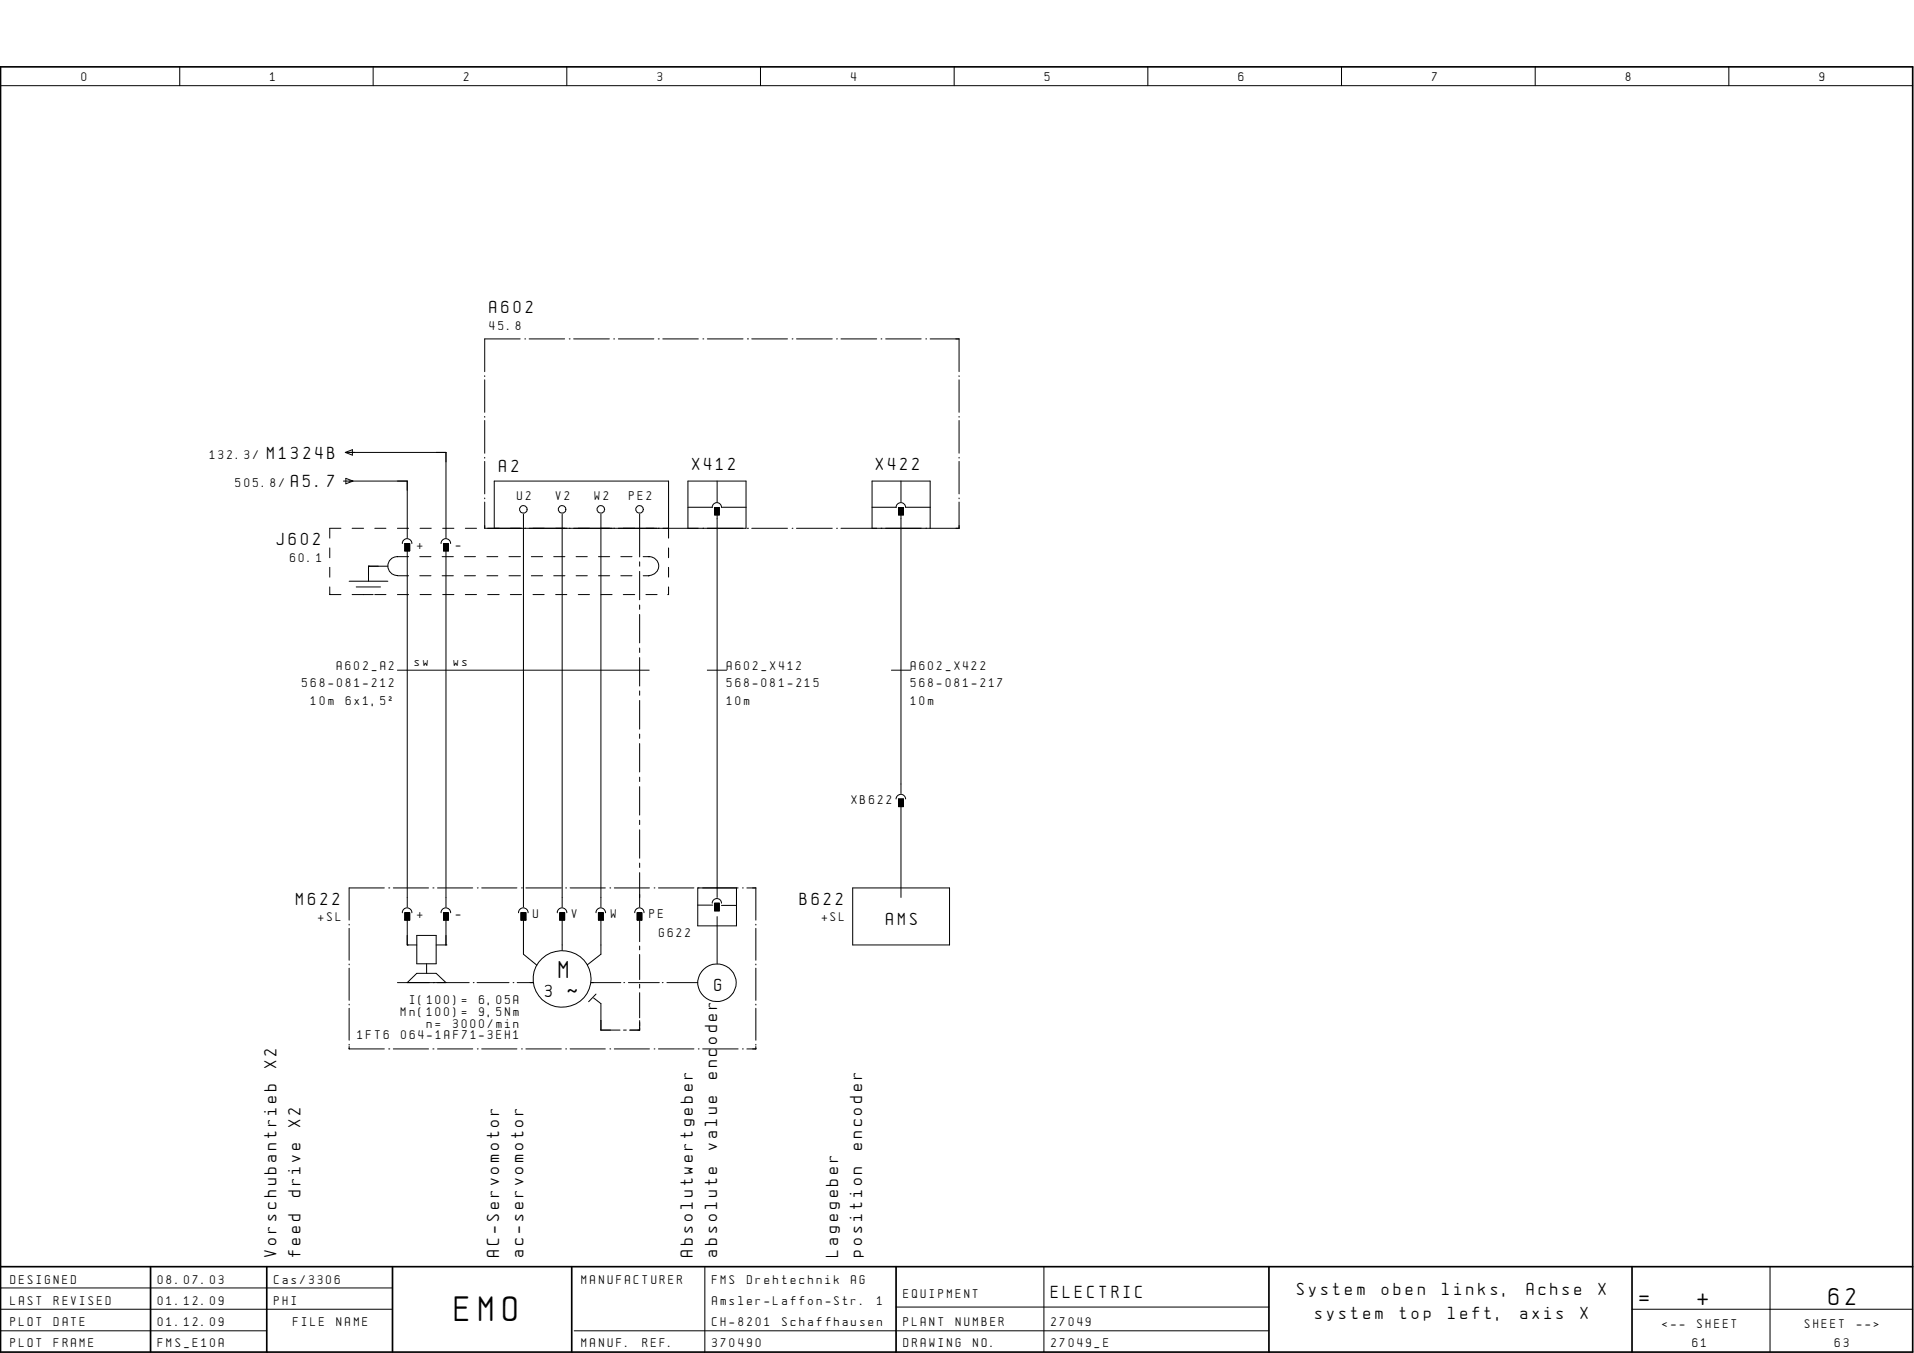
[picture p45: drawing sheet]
<svg xmlns="http://www.w3.org/2000/svg" width="297mm" height="210mm" viewBox="0 0 297 210" stroke-linecap="round" stroke-linejoin="round" font-family="sans-serif">
<defs><g id="words">
<text font-size="4.4" x="70.6" y="205">EMO</text>
<g font-size="3">
<text x="86.7" y="151.8">M</text>
<text x="88.1" y="156">~</text>
<text x="254.4" y="202.4">=</text>
<text x="263.4" y="202.4">+</text>
<text x="283.8" y="202.4">62</text>
</g>
<g font-size="2.2">
<text x="76" y="48.6">A602</text>
<text x="41.4" y="71.2">M1324B</text>
<text x="45.2" y="75.6">A5.7</text>
<text x="77.5" y="73.2">A2</text>
<text x="107.4" y="73">X412</text>
<text x="135.9" y="73">X422</text>
<text x="43" y="84.5">J602</text>
<text x="46" y="140.4">M622</text>
<text x="124.1" y="140.4">B622</text>
<text x="137.5" y="143.5">AMS</text>
<text x="84.6" y="154.7">3</text>
<text x="110.9" y="153.8">G</text>
<text x="42.9" y="165.7" transform="rotate(-90 42.9 165.7)">X2</text>
<text x="111.3" y="167.4" transform="rotate(-90 111.3 167.4)">encoder</text>
<text x="46.6" y="174.8" transform="rotate(-90 46.6 174.8)">X2</text>
<text x="111.3" y="178.4" transform="rotate(-90 111.3 178.4)">value</text>
<text x="133.8" y="178.4" transform="rotate(-90 133.8 178.4)">encoder</text>
<text x="46.6" y="185.8" transform="rotate(-90 46.6 185.8)">drive</text>
<text x="42.9" y="194.9" transform="rotate(-90 42.9 194.9)">Vorschubantrieb</text>
<text x="46.6" y="194.9" transform="rotate(-90 46.6 194.9)">feed</text>
<text x="77.5" y="194.9" transform="rotate(-90 77.5 194.9)">AC-Servomotor</text>
<text x="81.2" y="194.9" transform="rotate(-90 81.2 194.9)">ac-servomotor</text>
<text x="107.5" y="194.9" transform="rotate(-90 107.5 194.9)">Absolutwertgeber</text>
<text x="111.3" y="194.9" transform="rotate(-90 111.3 194.9)">absolute</text>
<text x="130.1" y="194.9" transform="rotate(-90 130.1 194.9)">Lagegeber</text>
<text x="133.8" y="194.9" transform="rotate(-90 133.8 194.9)">position</text>
<text x="163.1" y="201.3">ELECTRIC</text>
<text x="201.3" y="201">System</text>
<text x="214.5" y="201">oben</text>
<text x="223.8" y="201">links,</text>
<text x="236.9" y="201">Achse</text>
<text x="248.1" y="201">X</text>
<text x="204.1" y="204.6">system</text>
<text x="217.3" y="204.6">top</text>
<text x="224.7" y="204.6">left,</text>
<text x="236" y="204.6">axis</text>
<text x="245.3" y="204.6">X</text>
</g>
<g font-size="1.6">
<text x="12.7" y="12.6">0</text>
<text x="41.9" y="12.6">1</text>
<text x="72" y="12.6">2</text>
<text x="102.1" y="12.6">3</text>
<text x="132.1" y="12.6">4</text>
<text x="162.1" y="12.6">5</text>
<text x="192.2" y="12.6">6</text>
<text x="222.2" y="12.6">7</text>
<text x="252.3" y="12.6">8</text>
<text x="282.4" y="12.6">9</text>
<text x="76" y="51.1">45.8</text>
<text x="32.6" y="71.2">132.3/</text>
<text x="36.6" y="75.6">505.8/</text>
<text x="80.3" y="77.6">U2</text>
<text x="86.3" y="77.6">V2</text>
<text x="92.3" y="77.6">W2</text>
<text x="97.6" y="77.6">PE2</text>
<text x="45" y="87.1">60.1</text>
<text x="64.7" y="85.1">+</text>
<text x="70.7" y="85.1">-</text>
<text x="46.9" y="106.6">568-081-212</text>
<text x="52.3" y="104">A602_A2</text>
<text x="64.3" y="103.3">sw</text>
<text x="70.4" y="103.3">ws</text>
<text x="112.8" y="104">A602_X412</text>
<text x="112.8" y="106.6">568-081-215</text>
<text x="141.3" y="104">A602_X422</text>
<text x="141.3" y="106.6">568-081-217</text>
<text x="48.3" y="109.3">10m</text>
<text x="53.7" y="109.3">6x1,5ý</text>
<text x="112.8" y="109.3">10m</text>
<text x="141.3" y="109.3">10m</text>
<text x="132.2" y="124.8">XB622</text>
<text x="49.4" y="142.9">+SL</text>
<text x="64.7" y="142.4">+</text>
<text x="70.7" y="142.4">-</text>
<text x="82.8" y="142.4">U</text>
<text x="88.8" y="142.4">V</text>
<text x="94.8" y="142.4">W</text>
<text x="100.8" y="142.4">PE</text>
<text x="127.5" y="142.9">+SL</text>
<text x="102.3" y="145.4">G622</text>
<text x="63.6" y="155.7">I(100)=</text>
<text x="74.4" y="155.7">6,05A</text>
<text x="55.5" y="161.2">1FT6</text>
<text x="62.2" y="157.6">Mn(100)=</text>
<text x="62.3" y="161.2">064-1AF71-3EH1</text>
<text x="66.2" y="159.4">n=</text>
<text x="70.3" y="159.4">3000/min</text>
<text x="74.4" y="157.6">9,5Nm</text>
<text x="1.6" y="199.1">DESIGNED</text>
<text x="1.6" y="202.4">LAST</text>
<text x="8.4" y="202.4">REVISED</text>
<text x="24.5" y="199.1">08.07.03</text>
<text x="24.5" y="202.4">01.12.09</text>
<text x="42.5" y="199.1">Cas/3306</text>
<text x="42.5" y="202.4">PHI</text>
<text x="90.3" y="199.1">MANUFACTURER</text>
<text x="110.5" y="202.4">Amsler-Laffon-Str.</text>
<text x="110.5" y="199.1">FMS</text>
<text x="115.9" y="199.1">Drehtechnik</text>
<text x="132.1" y="199.1">AG</text>
<text x="136.1" y="202.4">1</text>
<text x="140.2" y="201.3">EQUIPMENT</text>
<text x="1.6" y="205.7">PLOT</text>
<text x="1.6" y="209">PLOT</text>
<text x="8.4" y="205.7">DATE</text>
<text x="8.4" y="209">FRAME</text>
<text x="24.5" y="205.7">01.12.09</text>
<text x="24.5" y="209">FMS_E10A</text>
<text x="45.5" y="205.7">FILE</text>
<text x="52.2" y="205.7">NAME</text>
<text x="90.3" y="209">MANUF.</text>
<text x="99.7" y="209">REF.</text>
<text x="110.5" y="209">370490</text>
<text x="110.5" y="205.7">CH-8201</text>
<text x="121.4" y="205.7">Schaffhausen</text>
<text x="140.2" y="205.7">PLANT</text>
<text x="140.2" y="209">DRAWING</text>
<text x="148.3" y="205.7">NUMBER</text>
<text x="151" y="209">NO.</text>
<text x="163.1" y="205.7">27049</text>
<text x="163.1" y="209">27049_E</text>
<text x="258" y="206.1">&lt;--</text>
<text x="262.7" y="209">61</text>
<text x="263.4" y="206.1">SHEET</text>
<text x="280.1" y="206.1">SHEET</text>
<text x="284.8" y="209">63</text>
<text x="288.2" y="206.1">--&gt;</text>
</g>
</g></defs>
<g fill="none" stroke="#000" stroke-width=".16">
<path d="M.1 13.3h296.7M27.9 10.4v2.9M57.9 10.4v2.9M88 10.4v2.9M118 10.4v2.9M148.1 10.4v2.9M178.1 10.4v2.9M208.2 10.4v2.9M238.2 10.4v2.9M268.3 10.4v2.9M75.2 58.3v.1M75.2 58.9v5.1"/>
<path d="M80.7 52.6h-5.5v5.1M81.4 52.6h.2M82.1 52.6h5.5M88.3 52.6h.2M89 52.6h5.6M95.2 52.6h.2M96 52.6h5.5M102.1 52.6h.2M102.9 52.6h5.5M109.1 52.6h.1M109.8 52.6h5.5M116 52.6h.2"/>
<path d="M116.7 52.6h5.5M122.9 52.6h.2M123.6 52.6h5.6M129.8 52.6h.2M130.5 52.6h5.6M136.7 52.6h.2M137.5 52.6h5.5M143.7 52.6h.1M144.4 52.6h4.4v5.1M148.8 58.3v.1M148.8 58.9v5.1M53.3 74.6h9.9v8.8"/>
<path d="M53.6 70.2l1.1-.4v.8zM53.7 70.2h15.5v13.2M53.7 74.2l1.1 .4-1.1 .5zM75.2 77.9v4.1h40.6v-7.4h-9v7.4M75.2 64.6v.1M75.2 65.2v5.1M75.2 71v.1M75.2 71.6v5M75.2 77.3v.1M81.2 79.8v60.9M87.2 79.8v60.9M93.3 79.8v60.9"/>
<path d="M99.3 79.8v6.6M106.8 78.7h3.7M110.5 78.7a.72 .72 0 0 1 .7-.7 .72 .72 0 0 1 .8 .7M110.9 78.7h.7v1.2h-.7zM111.3 74.6v3.3M111.3 79.9v59.3M112.1 78.7h3.7M135.3 78.7h3.8M139.1 78.7a.74 .74 0 0 1 .7-.7 .74 .74 0 0 1 .7 .7M139.4 78.7h.8v1.2h-.8zM139.8 74.6v3.3M139.8 79.9v43.2"/>
<path d="M140.6 78.7h3.8M148.8 77.9v4.1h-18.3M148.8 64.6v.1M148.8 65.2v5.1M148.8 71v.1M148.8 71.6v5M148.8 77.3v.1M51.2 85v1.5M51.2 88v1.5M51.2 91.1v1.1h1.7M52.9 82h-1.7v1.5M54.2 90.2h6"/>
<path d="M54.6 92.2h3.3M54.6 82h1.8M55.3 91.1h3.8M57.2 87.8h.1M57.2 87.8h3M57.2 87.8v2.4M58.2 92.2h1.7M58.2 82h1.7M61.7 92.2h1.7M61.7 82h1.7M61.7 89.3h1.7M62.4 84.3a.74 .74 0 0 1 .8-.7 .74 .74 0 0 1 .7 .7"/>
<path d="M62.8 84.3h.8v1.2h-.8zM63.2 84.9v55.8M63.4 86.4h-1.7a1.46 1.46 0 0 0-1.5 1.4 1.46 1.46 0 0 0 1.5 1.5M65.1 89.3h1.8M65.1 86.4h1.8M65.2 92.2h1.7M65.2 82h1.7M68.4 84.3a.74 .74 0 0 1 .8-.7 .74 .74 0 0 1 .7 .7M68.6 89.3h1.8M68.6 86.4h1.8M68.7 92.2h1.7M68.7 82h1.7"/>
<path d="M68.8 84.3h.8v1.2h-.8zM69.2 84.9v55.8M72.1 89.3h1.7M72.1 86.4h1.7M72.2 92.2h1.8M72.2 82h1.8M75.6 89.3h1.7M75.6 86.4h1.7M75.7 92.2h1.8M76.7 82v-7.4h27.1v8.9M79 89.3h1.8M79 86.4h1.8"/>
<path d="M79.2 92.2h1.7M82.5 89.3h1.7M82.5 86.4h1.7M82.7 92.2h1.8M85.9 89.3h1.8M85.9 86.4h1.8M86.2 92.2h1.8M89.4 89.3h1.7M89.4 86.4h1.7M89.7 92.2h1.8M92.9 89.3h1.7M92.9 86.4h1.7"/>
<path d="M93.3 92.2h1.7M96.3 89.3h1.8M96.3 86.4h1.8M96.7 92.2h1.8M99.3 87.2v.6M99.3 88.6v4.4M99.3 93.9v.6M99.3 95.3v4.4M99.8 86.4a1.93 1.93 0 0 1 2.4 1 1.49 1.49 0 0 1-1.5 1.9M99.8 89.3h.9M100.2 92.2h1.8M103.8 91.1v1.1h-.2"/>
<path d="M103.8 85v1.5M103.8 88v1.5M116 82h.2M116.7 82h5.5M122.9 82h.2M123.6 82h5.6M129.8 82h.2M135.3 82v-7.4h9.1v7.4M61.7 104h39M99.3 100.5v.7M99.3 102v4.4M99.3 107.2v.7"/>
<path d="M99.3 108.7v4.4M99.3 113.9v.7M99.3 115.4v4.4M109.8 104h3M138.3 104h3M59.6 137.8h-5.4v4.9M60.3 137.8h.2M61 137.8h5.5M67.2 137.8h.1M67.9 137.8h5.5M74.1 137.8h.1M74.8 137.8h5.4"/>
<path d="M80.9 137.8h.2M81.6 137.8h5.5M87.8 137.8h.1M88.5 137.8h5.4M94.7 137.8h.1M95.3 137.8h5.5M99.3 120.6v.6M99.3 122v4.4M99.3 127.3v.6M99.3 128.7v4.4M99.3 133.9v.7M99.3 135.4v5.3"/>
<path d="M101.5 137.8h.1M102.2 137.8h5.5M114.3 137.8v5.8h-6v-5.8h6.3M115.2 137.8h.2M115.9 137.8h1.4v4.9M132.3 137.8h15.1v8.8h-15.1zM139.1 124a.74 .74 0 0 1 .7-.8 .74 .74 0 0 1 .7 .8M139.4 124h.8v1.1h-.8zM139.8 124.5v14.7M54.2 143.4v.1M54.2 144v5M54.2 149.6v.1"/>
<path d="M54.2 150.2v5M54.2 155.8v.1M54.2 156.4v5M61.7 152.4h11.1M62.4 141.6a.74 .74 0 0 1 .8-.8 .74 .74 0 0 1 .7 .8M62.8 141.6h.8v1.1h-.8zM63.2 146.6h.1M63.2 142.2v4.4M63.2 146.6h1.5M63.2 152.4l1.5-1.4h3l1.5 1.4M64.7 145.1h3v4.4h-3zM66.2 149.5v1.5"/>
<path d="M67.7 146.6h1.5M68.4 141.6a.74 .74 0 0 1 .8-.8 .74 .74 0 0 1 .7 .8M68.8 141.6h.8v1.1h-.8zM69.2 146.6h.1M69.2 142.2v4.4M73.4 152.4h.2M74 152.4h5M79.6 152.4h.2M80.3 152.4h2.4M80.5 141.6a.74 .74 0 0 1 .7-.8 .74 .74 0 0 1 .8 .8M80.9 141.6h.7v1.1h-.7zM81.2 142.2v5.8l2.1 1.7"/>
<path d="M84.1 148.7a4.5 4.5 0 0 1 6.2-.1 4.5 4.5 0 0 1 .3 6.2 4.5 4.5 0 0 1-6.1 .6 4.5 4.5 0 0 1-.9-6.1zM86.5 141.6a.74 .74 0 0 1 .7-.8 .74 .74 0 0 1 .8 .8M86.9 141.6h.7v1.1h-.7zM87.2 142.2v5.2M91.7 152.4h4.6M92.1 154.8l1.2 .9v4.1h2.9M92.5 141.6a.74 .74 0 0 1 .7-.8 .74 .74 0 0 1 .8 .8M92.5 154.2l-1.1 1.2M92.9 141.6h.7v1.1h-.7zM93.3 142.2v5.8l-2.2 1.7M96.8 159.8h.4M96.8 152.4h.1"/>
<path d="M97.5 152.4h4.8M98.5 141.6a.72 .72 0 0 1 .7-.8 .72 .72 0 0 1 .7 .8M98.9 141.6h.7v1.1h-.7zM99.3 142.2v3.9M99.3 146.8v.6M99.3 148.1v3.9M99.3 152.7v.6M99.3 154v3.9M99.3 158.3v1.5h-1.6M102.8 152.4h.1M103.5 152.4h4.8M108.3 140.4h2.3"/>
<path d="M109.2 150.4a2.96 2.96 0 0 1 4.3 .1 2.96 2.96 0 0 1-.4 4.3 2.96 2.96 0 0 1-4.2-.6 2.77 2.77 0 0 1 .3-3.8zM110.5 140.1a.72 .72 0 0 1 .7-.7 .72 .72 0 0 1 .8 .7M110.9 140.1h.7v1.2h-.7zM111.3 142.2v7.3M112 140.5h2.3M117.3 143.4v.1M117.3 144v5M117.3 149.6v.1M117.3 150.2v5M117.3 155.8v.1M117.3 156.4v5M54.2 162v.1"/>
<path d="M54.2 162.3v.4h5.4M60.3 162.7h.2M61 162.7h5.5M67.2 162.7h.1M67.9 162.7h5.5M74.1 162.7h.1M74.8 162.7h5.4M80.9 162.7h.2M81.6 162.7h5.5M87.8 162.7h.1M88.5 162.7h5.4M94.7 162.7h.1"/>
<path d="M95.3 162.7h5.5M101.5 162.7h.1M102.2 162.7h5.5M108.4 162.7h.1M109 162.7h5.6M115.2 162.7h.2M117.3 162.3v.4h-1.4M117.3 162v.1M.1 199.8h60.8M109.4 196.5v13.3M162 196.5v13.3M274.7 196.5v13.3"/>
<path d="M.1 203.1h60.8M.1 206.5h41.3M89.1 206.5h107.8M139.1 202.8h57.8M253.3 203.1h43.5"/>
<circle cx="81.2" cy="79" r=".59"/>
<circle cx="87.2" cy="79" r=".59"/>
<circle cx="93.3" cy="79" r=".59"/>
<circle cx="99.3" cy="79" r=".59"/>
</g>
<path d="M.1 10.4h296.7v199.4h-296.7zM.1 196.5h296.7M23.4 196.5v13.3M41.4 196.5v13.3M60.9 196.5v13.3M88.7 196.5v13.3M139.1 196.5v13.3M196.9 196.5v13.3M253.3 196.5v13.3" fill="none" stroke="#000" stroke-width=".26"/>
<path d="M110.9 78.7h.7v1.2h-.7zM139.4 78.7h.8v1.2h-.8zM62.8 84.3h.8v1.2h-.8zM68.8 84.3h.8v1.2h-.8zM139.4 124h.8v1.1h-.8zM62.8 141.6h.8v1.1h-.8zM68.8 141.6h.8v1.1h-.8zM80.9 141.6h.7v1.1h-.7zM86.9 141.6h.7v1.1h-.7zM92.9 141.6h.7v1.1h-.7zM98.9 141.6h.7v1.1h-.7zM110.9 140.1h.7v1.2h-.7z" fill="#000"/>
<use href="#words"/>
</svg>
